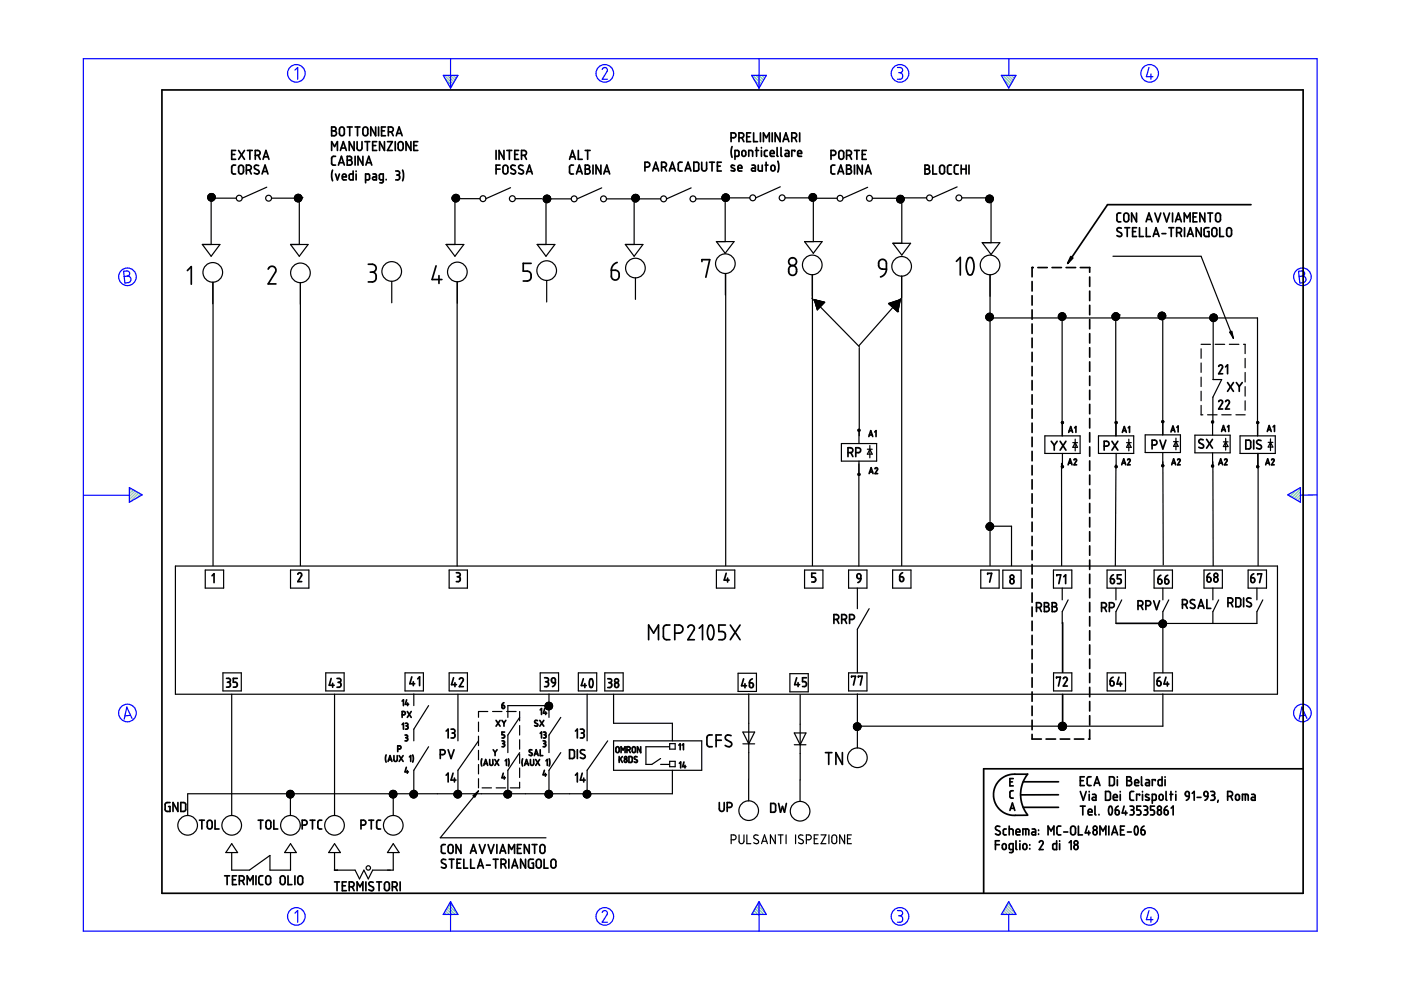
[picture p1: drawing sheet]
<svg xmlns="http://www.w3.org/2000/svg" width="297mm" height="210mm" viewBox="0 0 297 210" stroke-linecap="round" stroke-linejoin="round" font-family="sans-serif">
<g fill="none" stroke="#000" stroke-width=".25">
<path d="M56.6 39.7l-5.2 2.3M108.2 39.8l-5.2 2.3M127.6 39.8l-5.2 2.4M146.5 39.8l-5.2 2.4M165.4 39.6l-5.2 2.4M184 39.7l-5.3 2.3M202.9 39.6l-5.2 2.4M42.9 51.8h3.7l-1.8 2.5zM44.3 41.9l-.2 .2M44.4 41.9l-.3 .3M44.4 41.1l-.3 .3M44.5 42h5.6"/>
<path d="M44.6 41.1l-.5 .5M44.6 41.9l-.4 .4M44.8 41l-.8 .8M44.9 41.9l-.6 .5M44.9 41l-.9 .8M45 41l-1 1M45 41.1l-.8 .8M45.1 59.8v4.6M45.1 41.9l-.6 .6M45.1 41.1l-.7 .8M45.2 59.8v60.1M45.2 41.1l-1.1 1.1"/>
<path d="M45.3 41.2l-.7 .7M45.3 41.2l-1.1 1.2M45.4 41.9l-.8 .7M45.4 41.3l-.6 .6v9.9M45.4 41.3l-1.1 1.2M45.5 41.4l-.5 .5M45.5 41.4l-1.1 1.1M45.6 41.6l-1 1M45.6 41.6l-.3 .3M45.6 42.1l-.5 .5M45.6 41.8l-.9 .8M45.6 42l-.6 .6"/>
<path d="M45.6 41.7l-.1 .2M57.6 42h5.6M61.6 51.8h3.7l-1.8 2.5zM62.5 41.9l-.1 .1M62.7 41.9l-.3 .2M62.8 41.3l-.3 .3M62.9 41.9l.6-.7-1 1.1M62.9 41.9l-.4 .4M63.1 41.2l-.7 .6M63.1 41.2l-.6 .7M63.2 41.9l-.6 .6M63.3 41.2l-.7 .7"/>
<path d="M63.4 41.2l-1 .9M63.5 41.9v9.9M63.6 41.3l-1.1 1.1M63.7 41.3l-.6 .6M63.7 59.9v60M63.8 41.4l-1.1 1.2 .7-.7M63.8 41.4l-.4 .5M63.9 42.5l-.2 .2M63.9 41.5l-1.1 1.2M63.9 41.6l-1.1 1.1M63.9 41.6l-1 1.1M64 41.7l-1.1 1.1"/>
<path d="M64 42.3l-.5 .4M64 41.9h.1M64 41.8l-.9 1M64 42.1l-.7 .7M64 41.9l-.9 .9M64 42l-.8 .8M83.1 59.6v4.6M94.6 51.8h3.7l-1.8 2.5zM95.9 41.9h-.1M96.1 41.9l-.3 .2M96.1 42.6l1.2-1.1-1.1 1.2M96.2 42.1h5.6"/>
<path d="M96.2 41.9l-.3 .3M96.4 41.3l-.5 .5M96.5 41.9v9.9M96.5 41.2l-.6 .6M96.6 41.9l.6-.5-1.1 1.2M96.6 41.2l-.8 .9M96.7 41.2l-.6 .7M96.8 41.2l-.6 .7M96.9 41.3l-1 1M97 59.7l-.1 60.3M97 41.3l-1.1 1.1M97 41.3l-1 1.1"/>
<path d="M97.3 41.6l-1 1.1M97.4 42.4l-.4 .3M97.4 41.7l-1.1 1.1M97.4 42.2l-.5 .6M97.4 41.8l-1 1M97.4 41.8l-.9 1M97.5 42.1l-.8 .7M97.5 42l-.9 .8M109.2 42.1h5.7M113.9 51.8h3.7l-1.8 2.5zM115.4 41.9l-.2 .2M115.5 42.2h5.6"/>
<path d="M115.5 42.8l1.1-1.1-1.1 1.2M115.6 41.4l-.3 .4M115.7 41.9l-.5 .5M115.8 41.9l-.6 .6M115.8 41.4l-.6 .7M115.9 59.5v4.5M115.9 41.4l-.5 .5M116 41.9l.4-.4-1.1 1.2M116 41.9l-.7 .7M116.1 41.4l-.6 .5M116.1 41.4l-.9 .9M116.2 41.4l-.4 .5v9.9"/>
<path d="M116.3 41.4l-1.1 1.1M116.5 41.6l-.3 .3M116.5 41.6l-1.1 1.1M116.7 42.5l-.4 .4M116.7 41.8l-1 1.1M116.7 41.9l-1 1M116.8 42.3l-.7 .7M116.8 42.1l-.9 .9M116.8 42.2l-.8 .8M116.8 42l-1 1M128.6 42.2h5.6M132.6 51.8h3.7l-1.8 2.5z"/>
<path d="M134.3 41.9l-.3 .3M134.3 41.3l-.3 .3M134.5 41.9v9.9M134.5 42.2h5.6M134.5 41.9l-.5 .4M134.5 41.3l-.5 .4M134.6 41.9l-.6 .5M134.7 41.2l-.8 .8M134.7 58.9v4.6M134.8 41.9l-.7 .6M134.9 41.2l-.9 1M134.9 41.2l-.6 .7"/>
<path d="M135 41.9l-.8 .7M135.1 41.3l-.6 .6M135.2 41.3l-.5 .6M135.2 41.9l-.8 .8M135.2 41.4l-1.1 1.1M135.3 41.4l-.4 .5M135.4 41.9l-.9 .9M135.4 41.5l-1.2 1.1M135.4 41.6l-.3 .3M135.4 41.6l-1.1 1.1M135.5 41.7l-.2 .2M135.5 41.8l-1 1"/>
<path d="M135.5 42.2l-.5 .6M135.6 42l-.9 .8M135.6 42.1l-.7 .7M135.6 41.9l-1 .9M147.6 42.2h5.6M151.9 51.2h3.7l-1.8 2.5zM153.2 41.9l-.1 .1M153.4 42h5.6M153.4 41.9l-.3 .3M153.4 41.3l-.2 .1M153.7 41.1l-.6 .6M153.7 41.9l-.5 .5"/>
<path d="M153.8 41.1l-.7 .7M153.8 41.3v9.9M153.8 58v4.5M153.9 58v61.9M153.9 41.1l-.8 .8M154 41.1l-.9 1M154.1 41.1l-.7 .8M154.1 41.2l-1 1M154.2 41.2l-1 1.1M154.3 41.2l-.7 .7M154.3 41.9l-.7 .8M154.4 41.3l-1.1 1.2 1.1-1.2"/>
<path d="M154.5 41.4l-.5 .5M154.5 42.4l-.2 .2M154.5 41.4l-1.1 1.2 .7-.7M154.6 41.9l-.9 .8M154.6 41.6l-.4 .3M154.6 42.2l-.4 .5M154.6 41.6l-1.1 1M154.6 41.7l-.1 .2M154.6 42l-.7 .7M154.6 41.8l-.9 .9M154.7 41.9l-.8 .8M166.5 42h5.6"/>
<path d="M170.6 51.2h3.7l-1.9 2.5zM171.9 42h5.6M171.9 41.9l-.3 .3M172 41.1l-.4 .4M172.1 41.9l-.4 .4M172.2 41.1l-.7 .6M172.2 58.3v4.5M172.3 58.3v61.6M172.3 41.1l-.8 .7M172.4 41.9l-.6 .6M172.4 41.1l-.8 .8M172.4 41.3v9.9"/>
<path d="M172.5 41.1l-1 .9M172.5 41.9l-.6 .6M172.6 41.1l-1 1M172.7 41.1l-.8 .8M172.7 41.9l-.7 .7M172.7 41.2l-.7 .7M172.8 41.2l-.7 .7M172.9 41.3l-1.2 1.1M172.9 41.3l-.6 .6M173 41.4l-.5 .5M173 41.4l-1.1 1.1M173 42.2l-.3 .4"/>
<path d="M173.1 41.5l-.4 .4M173.1 41.6l-1 1M173.1 42l-.6 .7M173.1 41.7l-.8 1M173.1 41.9l-.7 .8M173.1 41.7l-.9 1M185 42h5.6M189.3 51.6h3.8l-1.9 2.5zM190.4 41.9l-.3 .3M190.4 41.6l-.2 .2M190.6 41.9l-.5 .5M190.7 41.4l-.6 .7"/>
<path d="M190.8 41.9l-.7 .6M190.8 41.4l-.4 .5M190.9 42h5.5M191 41.4l-.5 .5M191 41.4l-.9 .9M191.1 41.9l-.9 .8M191.1 41.5l-.4 .4M191.2 58.5v4.6M191.2 58.5v61.4M191.2 41.6v10M191.2 41.5l-1 1M191.3 41.9l-.9 .9"/>
<path d="M191.3 41.5l-.4 .4M191.3 41.6l-1.1 1M191.4 41.6l-1.1 1.2M191.5 41.7l-.3 .2M191.5 41.9l-1 1M191.5 41.7l-.1 .2M191.6 42.7l-.3 .2M191.6 41.8l-1.2 1.1M191.6 41.9h.1M191.6 41.9l-1 1M191.6 42.5l-.4 .5M191.7 42l-1 1"/>
<path d="M191.7 42.3l-.7 .7M191.7 42.1l-.9 .9M191.7 42.2l-.8 .8M203.9 42h5.6M208.3 51.5h3.7l-1.9 2.5zM209.1 41.9h-.1M209.2 42.7l1.2-1.1-1.1 1.2M209.3 41.9l-.3 .3M209.3 41.6l-.1 .1M209.5 41.4l-.4 .4M209.5 41.9l-.5 .5M209.7 41.4l-.7 .7"/>
<path d="M209.7 41.9l-.6 .6M209.8 41.4l-.5 .5M209.9 41.9l-.8 .7M209.9 58.3v61.6M209.9 41.4l-.9 .9M210 41.4l-.5 .5M210.1 41.4l-1 1.1M210.1 41.5v10M210.1 41.4l-.4 .5M210.2 41.5l-.4 .4M210.3 41.5l-1.1 1.2M210.4 41.9l-1 1"/>
<path d="M210.5 41.7l-.2 .2M210.5 42.6l-.3 .3M210.5 41.8l-1.1 1M210.5 41.8l-1 1.1 1.1-1M210.6 42.4l-.6 .5M210.6 42.3l-.7 .7M210.6 42l-.9 1M210.6 42.1l-.9 .9M236 54.3h18.7l6.8 17.5M172.1 63.2l10.1 10.3M172.7 63.5l2.2 .6-1.6 1.6zM172.7 63.5v.1"/>
<path d="M172.8 63.6h-.1M172.8 63.8h.1M172.8 64h.1M172.8 63.6l-.1 .2M172.9 63.9h.1M173 64.1l-.2 .1M173 63.6l-.2 .2M173 64.7h.1M173 64v.1M173 63.7l-.2 .2M173 63.6v.1M173.1 64.9h-.1"/>
<path d="M173.1 64.2l-.2 .2M173.1 64.8h.1M173.1 64.1v.1M173.1 63.6l-.1 .3M173.2 65h-.1M173.2 64.3l-.2 .2M173.2 63.7l-.4 .4M173.2 64.9h.1M173.2 64.2v.1M173.3 65.1l-.2 .1M173.3 64.4l-.2 .2M173.3 63.8l-.2 .2"/>
<path d="M173.3 63.7h.1M173.3 65h.1M173.3 64.3v.1M173.4 65.2l-.2 .2M173.4 64.5l-.2 .2M173.4 63.9l-.2 .2M173.4 63.7l-.5 .6M173.4 65.1v.1M173.4 64.5h.1M173.4 63.8h.1M173.5 63.8h.1M173.5 65.3l-.2 .2"/>
<path d="M173.5 64.6l-.2 .3M173.5 64l-.2 .2M173.6 65.2l-.1 .1M173.6 64.6h-.1M173.6 63.9h-.1M173.6 63.8l-.7 .7M173.6 64.7l-.2 .3M173.6 64.1l-.2 .2M173.7 63.8l-.1 .1M173.7 64.2h.1M173.7 65.2l-.4 .4M173.7 65l-.5 .5"/>
<path d="M173.7 63.9l-.7 .7M173.7 65.1l-.1 .1M173.7 64.9l-.2 .2M173.7 63.8h.1M173.7 64.4l-.1 .1M173.7 65.1h.1M173.8 63.8l-.1 .1M173.8 65h.1M173.8 64.3v.1M173.9 64.5l-.2 .2M173.9 63.9l-.2 .2M173.9 64.5h.1"/>
<path d="M174 63.9l-1 .9M174 64l-.5 .4M174 64.6l-.3 .3M174 64.6h.1M174 63.9h.1M174.1 64.7l-.2 .3M174.1 64.1l-.2 .2M174.1 64.7h.1M174.1 64v.1M174.2 63.9l-1.1 1.1M174.2 64.2l-.2 .2M174.2 64.1v.1"/>
<path d="M174.2 63.9v.1M174.3 64.3l-.2 .2M174.3 63.9l-1.2 1.2M174.4 64.2l-.1 .1M174.4 64.4l-.2 .2M174.4 64l-.1 .1M174.5 64.3v.1M174.5 64l-1.3 1.3M174.6 64l-.2 .2M174.7 64.2l-1 1M174.7 64l-1 1M174.7 64.1l-.2 .2"/>
<path d="M182.2 73.7v18.7M188.4 64.3l2.5-.8-.5 2.6zM188.5 64.3l-.1 .1M188.7 64.2l-.2 .3M188.7 64.3l-.1 .2M188.8 64.2v.1M188.8 64.2h.1M188.8 64.4l-.1 .2M188.9 64.3v.1M189 64.5l-.2 .2M189 64.1l-.4 .4M189 64.5h.1"/>
<path d="M189.1 64.6l-.2 .2M189.1 64.6h.1M189.2 64.7l-.2 .2M189.2 64.1l-.2 .2M189.3 65.1h.1M189.3 65l-.1 .1M189.3 64.9l-.2 .1M189.3 64.2l-.2 .2M189.3 64.9h.1M189.3 64.4l-.1 .1M189.4 64l-.7 .6M189.4 64.3v.1"/>
<path d="M189.4 65h.1M189.4 64.5l-.2 .2M189.4 65.2h.1M189.5 64.5h.1M189.5 65.1v.1M189.5 65.3h.1M189.5 64.6l-.2 .3M189.5 64l-.2 .2M189.6 65.2v.1M189.6 64.6h.1M189.7 65.4h-.1M189.7 64.7l-.3 .3"/>
<path d="M189.7 64.1l-.3 .2M189.7 63.9l-.9 .8M189.7 64v.1M189.7 65.3v.1M189.7 64.7h.1M189.8 65.5l-.1 .1M189.8 64.9l-.3 .2M189.8 64.2l-.3 .2M189.8 64.1v.1M189.8 65.4v.1M189.8 64.8h.1M189.9 65.6l-.1 .1"/>
<path d="M189.9 65l-.2 .2M189.9 64.3l-.2 .2M189.9 63.9l-.1 .1M189.9 65.6h.1M189.9 64.9h.1M189.9 64.2v.1M190 65.7l-.1 .1M190 65.1l-.2 .2M190 64.4l-.2 .2M190 63.8l-1 1.1M190 65.7h.1M190 65h.1"/>
<path d="M190 64.3v.1M190.1 65.8v.1M190.1 65.2l-.2 .2M190.1 64.5l-.2 .2M190.1 63.9l-.2 .2M190.2 63.8h-.1M190.2 65.8h-.1M190.2 65.1l-.1 .1M190.2 64.5h-.1M190.2 66h.1M190.2 63.8h.1M190.2 65.3l-.2 .2"/>
<path d="M190.2 64.6l-.2 .3M190.2 64l-.2 .2M190.3 65.9h-.1M190.3 65.2l-.1 .1M190.3 64.6h-.1M190.3 63.9h-.1M190.3 66.1h.1M190.3 65.4l-.2 .2M190.3 64.7l-.2 .3M190.3 64.1l-.2 .2M190.4 63.7l-1.3 1.3M190.4 66h.1"/>
<path d="M190.4 65.3v.1M190.4 64v.1M190.4 65.9l-.2 .1M190.4 65.5l-.2 .2M190.4 64.9l-.2 .2M190.4 64.2l-.2 .2M190.4 65.7l-.1 .1M190.5 65.6l-.4 .3M190.5 65.4v.1M190.5 64.1v.1M190.5 63.6v.1M190.5 63.7l-.2 .2"/>
<path d="M190.5 65.3l-.5 .5M190.5 65l-.2 .2M190.5 64.3l-.2 .2M190.5 65.2l-.1 .1M190.6 65l-.7 .7M190.6 64.9h.1M190.6 64.2v.1M190.6 64.7l-.8 .9M190.6 64.4l-.2 .3M190.6 63.8l-.2 .2M190.6 63.6l-1.3 1.4M190.7 64.6l-.2 .2"/>
<path d="M190.7 64.5l-1 1M190.7 64.3v.1M190.8 64.2l-1.3 1.2M190.8 63.9l-.3 .2M190.8 64.1l-.2 .1M190.8 63.9l-1.4 1.4M190.8 63.8h.1M190.8 63.5l-.1 .2M190.9 63.6l-1.6 1.6M191 63.3l-8.9 10M209.5 66.8l-.5 .5M209.5 66.5l-.5 .5"/>
<path d="M209.6 66.4l-.6 .7M209.8 66.4l-.8 .8M209.8 67.4h56.8v25M209.8 66.4l-.3 .4M209.9 66.8l-.8 .8M210 66.4l-1 1M210 66.4l-1 1.1M210.1 66.5l-.3 .3M210.2 66.5l-1.1 1.1M210.3 66.6l-1.1 1.1M210.3 66.6l-1.1 1.2M210.4 66.7l-1.1 1.1"/>
<path d="M210.4 66.7l-1.1 1.2M210.5 66.8l-1.1 1.1M210.5 66.9l-1 1M210.6 67.5l-.5 .5M210.6 67l-1 1M210.6 67.4l-.6 .6M210.6 67.2l-.8 .8M224.7 66.5l-.1 .1M224.9 66.8l-.5 .4M225 66.3l-.6 .7M225.1 66.8l-.6 .6M225.1 66.3l-.7 .7"/>
<path d="M225.2 67.1v25.3M225.2 66.3l-.8 .9M225.3 66.3l-.5 .5M225.4 66.3l-1 1.1M225.5 66.4l-.4 .4M225.5 66.8l-.9 .9M225.6 66.4l-1.1 1.1M225.6 66.4l-1.1 1.2M225.7 66.8l-1 1M225.7 66.5l-1.1 1.1M225.8 66.6l-.2 .2M225.8 66.7l-1.1 1.1"/>
<path d="M225.9 67.5l-.3 .3M225.9 66.8l-1.1 1M225.9 66.7v.1M225.9 66.8l-1 1.1M225.9 67.4l-.4 .5M226 67l-.9 .9M226 66.9l-1 1M226 67.2l-.7 .7M226 67.1l-.8 .8M236 67.4l-.1 .1M236 67l-.2 .2M236 67.6h-.1"/>
<path d="M236 67.1l-.2 .2M236 66.7l-.2 .2M236 66.8h.1M236.2 66.8l-.2 .2M236.3 66.3l-.3 .4M236.4 66.3l-.6 .7M236.6 67.1v25.3M236.6 66.3l-.5 .5M236.7 66.3l-.9 .8M236.7 66.8l-.7 .7M236.8 66.3l-.5 .5M236.8 66.4l-1 1"/>
<path d="M236.9 66.4l-1 1.1M237 66.4l-.4 .4M237 66.8l.2-.2-1.1 1.2M237 66.8l-.9 1M237.1 66.5l-.3 .3M237.1 66.5l-1.1 1.2M237.3 66.8l-1.1 1M237.3 67.5l-.4 .3M237.3 66.7l-.1 .1M237.3 66.8h.1M237.3 66.8l-1.1 1.1M237.3 67.4l-.5 .5"/>
<path d="M237.3 66.9l-.9 1M237.4 67.2l-.8 .7M237.4 67l-1 .9M237.4 67.1l-.8 .8M245.8 66.8l-.2 .2M246 66.3l-.3 .3M246.1 66.2l-.5 .5M246.3 66.2l-.7 .8M246.4 66.2l-.7 .6M246.5 66.2l-.9 .9M246.5 67.3v24.9M246.5 66.2l-.9 1"/>
<path d="M246.7 66.3l-1.1 1M246.7 66.3l-1.1 1.1M246.8 66.3l-1.1 1.2M246.8 66.4l-1.1 1.1M246.9 66.8l-.9 .9M246.9 66.4l-1.1 1.2M247 66.5l-1.1 1.1M247 67.5l-.1 .1M247 66.5l-1.1 1.2M247.1 66.6l-.3 .2M247.1 66.7l-.1 .1M247.1 67.2l-.5 .6"/>
<path d="M247.1 66.7l-1 1.1 1-1M247.1 67.1l-.6 .7M247.1 66.9l-.8 .9M247.2 67l-.9 .8M254.7 73h1.9M254.7 74v2M254.7 77v2M254.7 80v2M256.9 66.7l-.3 .3M257 66.6l-.5 .5M257.2 66.6l-.7 .7M257.2 67.3v13.2"/>
<path d="M257.3 66.6l-.8 .8M257.3 66.8l-.8 .8M257.4 66.6l-.9 .9M257.5 66.6l-.2 .2M257.6 66.8l-1 .9M257.6 66.6l-1 1.1M257.6 73h2.1M257.7 66.7l-.2 .1M257.7 66.7l-1.1 1.1M257.8 67l-1 1M257.8 66.8l-1.1 1.1M257.8 67.8l-.4 .4"/>
<path d="M257.8 66.8h.1M257.8 66.7l-.1 .1M257.9 66.8l-1.1 1.1M257.9 66.9l-.1 .1M258 67l-1.1 1.1M258.1 67.1l-1.1 1M258.1 67.6l-.6 .6M258.1 67.2l-1 .9M258.1 67.4l-.8 .8M258.1 67.3l-.9 .9M258.1 67.5l-.3 .3M260.6 73h2.1"/>
<path d="M263.7 73h.3v2M264 76v2M264 79v2M178.4 94h7.5v3.8h-7.5zM182.1 98.4v21.6M182.1 91.2v2.8M182.1 97.8v2.8M183.9 95.2h1M184.4 94.5v2.6M184.4 95.2l.5 1.1h-1zM221.5 92.4h7.5v3.7h-7.5zM225.1 98.2v21.7"/>
<path d="M225.3 89.6v2.8M225.3 96.1v2.9M227.5 93.9h1M228 93.9l.5 .9h-1zM228 93.1v2.5M232.9 92.4h7.5v3.7h-7.5zM236.6 98.6l-.1 21.3M236.6 89.6v2.8M236.6 96.1v2.9M238.8 93.9h1M239.3 93.1v2.5M239.3 93.9l.5 .9h-1z"/>
<path d="M242.8 92.2h7.5v3.7h-7.5zM246.5 95.9v2.8M246.5 97.9l.1 21.9M248.8 93.6h1M249.3 92.9v2.5M249.3 93.6l.5 1h-1zM253.3 92.3h7.5v3.7h-7.5zM254.7 87.9h.3M254.7 83v2M254.7 86v2M256 87.9h2M257.1 89.5v2.8"/>
<path d="M257.1 96v2.8M257.2 80.5h1.8l-1.8 3.7v5M257.2 97.9v22M259 87.9h2M259.4 93.7h1M259.9 92.9v2.5M259.9 93.7l.5 1h-1zM262 87.9h2M262.9 92.4h7.5v3.7h-7.5zM264 82v2M264 85v2M266.7 89.6v2.8"/>
<path d="M266.7 96.1v2.9M266.7 96.1v23.8M268.9 93.8h1M269.4 93v2.5M269.4 93.8l.5 1h-1zM209.6 110.9l-.5 .5M209.6 112.4l1.1-1-1 1M209.7 110.8l-.6 .7M209.9 111.6h4.6v8.4M209.9 110.8l-.8 .8M210 110.8l-.9 .9M210.1 110.9l-1 1"/>
<path d="M210.2 110.9l-1.1 1.1M210.3 110.9l-1.1 1.1M210.4 111l-1.2 1.1M210.4 111l-1.1 1.2M210.5 111.1l-1.2 1.1M210.5 111.1l-1.1 1.2M210.6 111.2l-1.1 1.1M210.6 111.3l-1.1 1.1M210.6 111.9l-.4 .5M210.7 111.8l-.6 .6M210.7 111.7l-.8 .7M210.7 111.6l-.9 .8"/>
<path d="M43.5 120.9h3.9v3.8h-3.9zM61.6 120.9h3.9v3.8h-3.9zM95.2 120.9h3.9v3.8h-3.9zM151.9 120.9h3.9v3.8h-3.9zM170.6 120.9h3.9v3.8h-3.9zM179.9 120.9h3.9v3.8h-3.9zM181.8 124.7v4.4M184.3 129.1l-2.5 4.3v9.3M189.3 120.9h3.8v3.8h-3.8zM207.9 120.9h3.9v3.8h-3.9zM212.6 120.9h3.9v3.8h-3.9zM223.4 120.9h3.8v3.8h-3.8z"/>
<path d="M225.2 124.7v2.5M226.5 127.2l-1.3 2.5v2.5M234.7 120.9h3.9v3.8h-3.9zM236.6 124.7v2.5M237.8 127.2l-1.2 2.5v2.5M244.7 120.9h3.9v3.8h-3.9zM245.8 132.2h-.1M245.9 132.2l-.2 .2M246.1 132.2l-.3 .3M246.2 131.5l-.4 .4M246.4 132.2l-.5 .5M246.4 131.5l-.7 .6"/>
<path d="M246.5 131.5l-.8 .7M246.5 124.7v2.5M246.6 131.5l-.7 .7M246.7 131.5l-1 .9M246.8 131.5l-.7 .7M246.8 131.5l-1 1.1M246.9 132.2l-.8 .7M246.9 131.6l-.6 .6M247 131.6l-1.1 1.1M247.1 131.7l-1.1 1.1M247.1 132.2l-.9 .8M247.1 131.7l-1.1 1.2"/>
<path d="M247.2 131.8l-1.1 1.1M247.2 131.8l-.4 .4M247.2 132.7l-.3 .3M247.2 131.9l-.2 .3M247.3 132l-.2 .2M247.3 132.4l-.6 .7M247.3 132.2l-.9 .9M247.3 132.3l-.7 .8M247.3 132.1l-.9 1M247.3 132.1v.1M247.8 127.2l-1.3 2.5v13M255.3 120.9h3.9v3.8h-3.9z"/>
<path d="M257.2 124.7v2.5M258.4 127.2l-1.2 2.5v2.5M264.6 120.9h3.9v3.8h-3.9zM266.5 124.7v2.5M267.7 127.2l-1.2 2.5v2.5h-20M47.3 142.7h3.9v3.8h-3.9zM49.1 147.2v25.7M69.1 142.7h3.9v3.8h-3.9zM70.9 147.2v25.7M85.9 142.7h3.9v3.8h-3.9zM87.7 147.1v2.5M90.9 149.6l-3.2 5v2.5"/>
<path d="M90.9 158.3l-3.2 5v5M95.2 142.7h3.9v3.8h-3.9zM97.1 147.2v9.9M101.5 157.1l-4.4 6.2v5M101.5 153.1v2M101.5 156.1v2M101.5 159.1v2M103.4 150.9h-1.9v1.2M104.4 150.9h2M107.4 150.9h2M110.2 152.1l-2.5 3.8v3.7M110.2 159.6l-2.5 3.7v5"/>
<path d="M110.2 150.9v1.9M110.2 153.8v2.1M110.2 156.8v2M110.2 159.9v1.9M114.5 142.7h3.9v3.8h-3.9zM115.9 149l-.2 .3M116.2 148.9l-.6 .6M116.3 148.9l-.8 .7M116.4 147.1v5M116.4 149.6h-8.7v2.5M116.4 148.9l-.9 .9M116.5 148.9l-.9 .9"/>
<path d="M116.6 148.9l-1 1M116.6 148.9l-1 1.1M116.8 149l-1.1 1.1 1.1-1.1M116.9 149.1l-1.2 1.1M116.9 149.1l-1.1 1.2M117 149.2l-1.1 1.1M117 149.2l-1.1 1.2M117.1 150.1l-.3 .3M117.1 149.3l-1.1 1.1M117.1 149.4l-1 1M117.1 150l-.5 .5M117.1 149.5l-.9 1"/>
<path d="M117.2 149.8l-.8 .7M117.2 149.6l-1 .9M117.2 149.7l-.8 .8M118.9 152.1l-2.5 3.8v3.7M118.9 159.6l-2.5 3.7v5M122.6 142.7h3.9v3.8h-3.9zM124.5 147.2v9.9M128.2 142.7h3.9v3.8h-3.9zM128.8 157.1l-4.3 6.2v5M130.1 147.2v6.2h12.5v3.7M130.1 157.1h18.7v6.2h-18.7zM141.9 158.3h-5v3.8h1.3l1.9-1.3"/>
<path d="M142 157.7h1.2v1.1h-1.2zM156.5 142.7h3.9v3.9h-3.9zM157.5 155.2h2.5l-1.3 2.5zM157.5 157.7h2.5M158.7 147.1v22.7M167.5 142.8h3.9v3.9h-3.9zM168.4 155.4h2.5l-1.2 2.5zM168.4 157.9h2.5M169.7 147.3v18.1M179.9 142.7h3.9v3.8h-3.9zM181.3 153.4l-.2 .2M181.5 153.3l-.5 .5"/>
<path d="M181.5 154l-.5 .4M181.6 154l-.5 .5M181.7 153.3l-.7 .7M181.7 154l-.6 .6M181.7 153.2l-.7 .9M181.8 147.1v11.5M181.9 153.3l-.7 .7M181.9 153.3l-.9 1 .2-.3M182.1 153.3l-.7 .7M182.1 153.3l-1.1 1.1M182.2 153.4l-.6 .6M182.3 153.5l-1.1 1.1"/>
<path d="M182.4 153.5l-1.2 1.2M182.4 154l-.9 .8M182.4 154.6l-.2 .1M182.4 153.6l-1.1 1.1M182.4 153.6l-1 1.2M182.5 153.8l-1 1M182.5 154.3l-.6 .5M182.5 153.8l-.1 .2M182.5 154l-.8 .9M182.5 154.2l-.6 .7M182.5 153.9l-.9 1M223.4 142.7h3.8v3.8h-3.8z"/>
<path d="M234.7 142.7h3.9v3.8h-3.9zM244.7 142.7h3.9v3.8h-3.9zM246.5 147.1v6.9h-64.7M270.8 147.1v-27.1h-233.6v27.2h233.6M39.8 168.3v4.6M49.1 178.9l1.3 1.9h-2.5zM61 169l.6-.7v4.6M61.1 167.7l-.2 .3M61.3 167.6l-.5 .5M61.5 167.6l-.8 .7M61.5 167.6l-.8 .8M61.6 168l-.8 .7"/>
<path d="M61.6 169l-.2 .2M61.6 168.8l-.4 .3M61.6 168.6l-.5 .4M61.6 168.1l-.7 .7M61.6 167.7l-.9 .8M61.6 178.9l1.2 1.9h-2.5zM61.7 167.6l-.9 1M61.8 167.6l-.2 .2M61.9 167.6l-1.1 1.1M61.9 167.7l-.3 .3M62 167.7l-1.1 1.2M62.1 167.8l-.5 .4"/>
<path d="M62.1 167.8l-1.1 1.2M62.2 167.9l-.6 .5M62.2 168.9l-.2 .1M62.2 168l-1 1.1M62.3 168.1l-1 1M62.3 168.1l-.7 .8M62.3 168.6l-.6 .6M62.3 168.5l-.6 .7M62.3 168.3l-.7 .7M62.4 168.3l-.9 .9M70.9 178.9l1.3 1.9h-2.5zM82.8 169l.6-.7v4.6"/>
<path d="M82.9 167.7l-.2 .3M83.1 167.6l-.5 .5M83.3 167.6l-.8 .7M83.3 167.6l-.8 .8M83.4 168.9l.7-.8-1 1M83.4 168l.3-.3-1.1 1M83.4 178.9l1.2 1.9h-2.5zM83.4 168.2l-.7 .7M83.4 168l-.8 .7M83.4 167.7l-.8 .9M83.4 168.8l-.4 .3M83.4 168.6l-.5 .4"/>
<path d="M83.5 167.6l-1 .9M83.6 167.6l-.2 .2M83.8 167.7l-1.1 1.1M83.8 167.8l-.4 .4M83.9 167.8l-1.1 1.2M84 167.9l-.6 .5M84 168.9l-.2 .1M84 168l-.6 .6M84.1 168l-1.1 1.1M84.1 168.6l-.6 .6M84.1 168.3l-.9 .9M84.1 168.5l-.6 .7"/>
<path d="M84.2 168.3l-.9 .9M87.3 169.1l1.1-1.1-1 1.1M87.5 167.6l-.6 .5M87.6 167.6l-.7 .7M87.7 167.6l-.8 .8M87.8 167.6l-.9 .9M87.9 167.6l-1 1M88 167.6l-1 1.1M88.1 167.7l-1.1 1.1M88.2 167.8l-1.1 1.1M88.3 167.9l-1.1 1.1M88.5 168.7l-.5 .4"/>
<path d="M88.5 168.6l-.6 .6M88.5 168.1l-1 1M88.5 168.2l-1 1M88.5 168.4l-.8 .8M88.5 168.3l-.8 .9M96.8 167.6l-.5 .5M96.9 167.6l-.6 .7M97.1 167.6l-.9 .8M97.1 167.6l-.9 .9M97.3 167.6l-1 1M97.3 167.6l-1 1.1M97.4 167.7l-1.1 1.1"/>
<path d="M97.5 167.7l-1.1 1.1M97.6 167.8l-1.2 1.1M97.6 167.8l-1.1 1.1M97.7 167.9l-1.2 1.1M97.7 167.9l-1.1 1.1M97.7 168l-1 1.1M97.8 168l-1.1 1.1M97.8 168.7l-.4 .4M97.8 168.1l-1 1M97.8 168.2l-.9 1M97.8 168.6l-.5 .6M97.9 168.4l-.8 .8"/>
<path d="M97.9 168.3l-.9 .9M101.5 167.7l-8.2 9.9h22.5M101.5 162.1v2M101.5 165.1v1.9M102.2 167h2M105.2 167h2M107.3 167.7l-.4 .3M107.5 167.6l-.7 .7M107.6 167.6l-.8 .7M107.7 167.6l-.9 .9M107.8 167.6l-1 .9M107.9 167.6l-1 1.1"/>
<path d="M108.1 167.7l-1.1 1.1M108.2 167.8l-1.2 1.1M108.2 167.8l-1.1 1.2M108.3 168.9l-.2 .1M108.3 167.9h.1M108.3 167.9l-1.1 1.1M108.3 168.2l-.9 .9M108.3 168.8l-.4 .3M108.3 168.6l-.6 .6M108.3 168.3l-.8 .9M108.3 168h.1M108.4 168.8h-.1"/>
<path d="M108.4 168.1l-1.1 1M108.4 168.1l-.1 .1M108.4 168.4l-.6 .8M108.4 168.3l-.1 .1M108.4 168.2l-.9 1M110.2 162.8v2M110.2 165.8v1.2h-2M115.9 167.7l-.2 .3M116.3 167.6l-.8 .7M116.4 167.6l-.9 .8M116.5 167.6l-.9 .9M116.6 167.6l-1 1.1"/>
<path d="M116.8 167.7l-1.1 1.1M116.9 167.8l-1.1 1.2 1.1-1.2M117 167.9l-1.1 1.1M117.1 168.8l-.3 .3M117.1 168l-1.1 1.1M117.1 168.1l-1 1M117.1 168.6l-.5 .5M117.1 168.2l-.9 1M117.2 168.4l-.8 .8M117.2 168.2l-1 1M123.9 168.2l-.2 .2M123.9 168l-.2 .1"/>
<path d="M123.9 168.8h-.1M123.9 168.3l-.2 .3M124.2 167.6l-.5 .4M124.3 167.6l-.4 .4M124.4 167.6l-.7 .7M124.5 167.6l-.6 .6M124.6 167.6l-.7 .8M124.7 167.6l-1 1M124.8 167.7l-1.1 1M124.8 167.7l-1.1 1.1M124.9 167.7l-1.1 1.2M125 167.8l-1.1 1.1"/>
<path d="M125.1 167.9l-1.2 1.1M125.1 167.9l-1.1 1.1M125.1 168l-1.1 1.1M125.2 168l-1.1 1.1M125.2 168.2l-1 1M125.2 168.6l-.5 .5M125.2 168.1l-1 1M125.2 168.5l-.6 .7M125.2 168.3l-.8 .9M125.3 168.4l-.9 .8M140.1 162.1h1.8M142 161.4h1.2v1.2h-1.2z"/>
<path d="M142.6 163.3v5h-102.8M155 178.1l.9-.2 .2-.2-.1-.5-.4-.2h-.6v1.9M156.7 177v1.5l.4 .4 .4-.1 .2-.3v-1.5M158.3 177v1.9h.9M160.7 177.1l-.6-.1-.2 .1-.1 .4 .2 .3 .8 .4v.5l-.5 .2-.5-.2M161.5 178.9l.6-1.9 .6 1.9M161.6 178.4h.9M164.4 177v1.9l-1.1-1.9v1.9M165 177h1M165.5 177v1.9M166.7 177v1.9M168.7 177v1.9"/>
<path d="M169.6 165.4v4.5M170.2 177.1l-.6-.1-.2 .2-.1 .3 1 .7v.5l-.5 .2-.5-.2M171 178.1h.6l.3-.2 .1-.5-.2-.3-.8-.1v1.9M172.6 177.8h.6M173.5 177h-.9v1.9h.9M174.1 177h1l-1 1.9h1M175.7 177v1.9M176.5 177.2l.5-.2 .4 .4v1.2l-.4 .3-.3-.1-.3-.3v-1zM179.1 177v1.9l-1.1-1.9v1.9M179.7 177.8h.6M180.5 177h-.8v1.9h.8M49.1 180.8v3.7h3.8l4.3-3.1v3.1h4.4v-3.7"/>
<path d="M70.9 180.8v3.7M83.4 180.8v3.7h-4.4l-.9 1.9-.9-1.9-1 1.9-.9-1.9h-3.8"/>
<circle cx="44.8" cy="41.8" r=".8"/>
<circle cx="45.1" cy="57.8" r="2.08"/>
<circle cx="50.7" cy="42" r=".62"/>
<circle cx="56.9" cy="42" r=".62"/>
<circle cx="63.2" cy="42" r=".8"/>
<circle cx="63.7" cy="57.9" r="2.08"/>
<circle cx="83.1" cy="57.6" r="2.08"/>
<circle cx="96.6" cy="42" r=".8"/>
<circle cx="97" cy="57.7" r="2.08"/>
<circle cx="102.4" cy="42.1" r=".62"/>
<circle cx="108.6" cy="42.1" r=".62"/>
<circle cx="115.9" cy="57.4" r="2.08"/>
<circle cx="116" cy="42.2" r=".8"/>
<circle cx="121.7" cy="42.2" r=".62"/>
<circle cx="128" cy="42.2" r=".62"/>
<circle cx="134.7" cy="56.8" r="2.08"/>
<circle cx="134.7" cy="42" r=".8"/>
<circle cx="140.7" cy="42.2" r=".62"/>
<circle cx="146.9" cy="42.2" r=".62"/>
<circle cx="153.8" cy="55.9" r="2.08"/>
<circle cx="153.9" cy="41.9" r=".8"/>
<circle cx="159.6" cy="41.9" r=".62"/>
<circle cx="165.8" cy="41.9" r=".62"/>
<circle cx="172.2" cy="56.2" r="2.08"/>
<circle cx="172.3" cy="41.9" r=".8"/>
<circle cx="178.1" cy="42" r=".62"/>
<circle cx="184.3" cy="42" r=".62"/>
<circle cx="190.9" cy="42.2" r=".8"/>
<circle cx="191.2" cy="56.5" r="2.08"/>
<circle cx="197.1" cy="42" r=".62"/>
<circle cx="203.3" cy="42" r=".62"/>
<circle cx="209.8" cy="42.2" r=".8"/>
<circle cx="209.9" cy="56.2" r="2.08"/>
<circle cx="209.8" cy="67.2" r=".8"/>
<circle cx="225.2" cy="67.1" r=".8"/>
<circle cx="236.6" cy="67.1" r=".8"/>
<circle cx="246.4" cy="67" r=".8"/>
<circle cx="257.3" cy="67.4" r=".8"/>
<circle cx="209.9" cy="111.6" r=".8"/>
<circle cx="246.5" cy="132.3" r=".8"/>
<circle cx="116.4" cy="149.7" r=".8"/>
<circle cx="181.7" cy="154.1" r=".8"/>
<circle cx="39.8" cy="175" r="2.08"/>
<circle cx="49.1" cy="175" r="2.08"/>
<circle cx="61.6" cy="168.4" r=".8"/>
<circle cx="61.6" cy="175" r="2.08"/>
<circle cx="70.9" cy="175" r="2.08"/>
<circle cx="83.3" cy="168.4" r=".8"/>
<circle cx="83.4" cy="175" r="2.08"/>
<circle cx="87.7" cy="168.4" r=".8"/>
<circle cx="97" cy="168.4" r=".8"/>
<circle cx="107.6" cy="168.4" r=".8"/>
<circle cx="116.4" cy="168.4" r=".8"/>
<circle cx="124.5" cy="168.4" r=".8"/>
<circle cx="158.7" cy="171.9" r="2.08"/>
<circle cx="169.6" cy="172" r="2.08"/>
<circle cx="181.8" cy="160.7" r="2.08"/>
<circle cx="78.1" cy="184" r=".47"/>
</g>
<g fill="none" stroke="#6c9" stroke-width=".25">
<path d="M94.2 16l1.8 1.8M94.5 16.8l1.3 1.4M94.8 16l1.5 1.4M95.3 18.3l.3 .3M95.5 16l1 1M96.1 16l.6 .6M96.7 16l.3 .2M159.6 16l1.8 1.8M159.9 16.8l1.3 1.4M160.3 16l1.4 1.4M160.7 18.3l.3 .3M160.9 16l1 1"/>
<path d="M161.5 16l.6 .6M162.1 16l.2 .2M212.6 16l1.8 1.8M212.8 16.8l1.3 1.4M213.2 16l1.4 1.4M213.7 18.3l.2 .3M213.8 16l1 1M214.4 16l.7 .6M215.1 16l.2 .2M27.5 103.4h-.1M27.9 103.6l-.5 .4M28.3 103.8l-.9 .9"/>
<path d="M28.7 104.1l-1.3 1.2M29 104.3l-1.6 1.6M29.4 104.5l-1.8 1.9M29.8 104.8l-.8 .8M273.4 104.7l-.3 .3M274.9 103.9l-1.4 1.3M275.7 103.6l-1.8 1.9M275.7 106.1l-.2 .3M275.7 105.5l-.6 .6M275.7 104.9l-1 1M275.7 104.2l-1.4 1.5M94 193.8v.1"/>
<path d="M94.2 193.5l.4 .4M94.4 193.1l.9 .8M94.7 192.7l1.2 1.2M94.9 192.3l1.6 1.6M95.1 191.9l1.9 1.9M95.4 191.5l.8 .8M159.4 193.8v.1M159.6 193.5l.4 .4M159.9 193.1l.8 .8M160.1 192.7l1.2 1.2M160.3 192.3l1.6 1.6M160.5 191.9l1.9 1.9"/>
<path d="M160.8 191.5l.8 .8M212.3 193.8v.1M212.6 193.5l.4 .4M212.8 193.1l.8 .8M213 192.7l1.2 1.2M213.2 192.3l1.6 1.6M213.5 191.9l1.8 1.9M213.7 191.5l.8 .8"/>
</g>
<g fill="none" stroke="#00f" stroke-width=".25">
<path d="M17.7 12.4h261.6v185h-261.6zM62.5 14.9l.6-.6v2.5M94 16h3.1l-1.6 2.7zM95.5 12.4v6.3M127.7 14.7l.5-.4 .5 .3v.5l-1 1.7h1.1M159.4 16h3.1l-1.6 2.7zM160.9 12.4v6.3M190.3 14.3h.7l.3 .3v.6l-.5 .2M190.5 15.4h.3M190.8 15.4l.5 .3v.7l-.3 .4h-.7M212.3 16h3.1l-1.5 2.7zM213.9 12.5v3.5"/>
<path d="M243.6 14.3l-.5 2h1.4M244 15.7v1.1M26.2 57.5l.9-.1 .3 .3 .1 .5-.5 .3 .5 .2 .3 .4-.1 .3-.3 .5-.9 .1zM27 58.5l-.7 .1M275.3 57.5l.9-.1 .3 .3 .1 .5-.5 .3 .5 .2 .3 .4-.1 .4-.2 .3-1 .2zM276.1 58.5l-.7 .1M17.8 105h9.6M27.4 103.4l2.7 1.5-2.7 1.6zM273 104.9l2.7-1.5v3.1zM279.3 104.9l-3.6 .1M27.7 151.7l-1.2 .1M28 152.3l-1.1-2.4-.6 2.6"/>
<path d="M276.8 151.7l-1.2 .1M277.1 152.3l-1.1-2.4-.6 2.6M62.5 193.6l.6-.5v2.4M95.5 191.2v6.2M95.5 191.2l1.6 2.7h-3.1zM127.7 193.5l.1-.3 .5-.1 .5 .4-.1 .4-1 1.6h1.1M160.9 191.2v6.2M160.9 191.2l1.6 2.7h-3.1zM190.3 193.1h.6l.4 .2v.5l-.5 .4M190.5 194.2h.3M190.8 194.2l.5 .3v.7l-.4 .3h-.6M213.9 193.9v3.5"/>
<path d="M213.9 191.2l1.5 2.7h-3.1zM243.6 193.1l-.5 1.9h1.4M244 194.4v1.1"/>
<circle cx="62.8" cy="15.6" r="1.87"/>
<circle cx="128.2" cy="15.6" r="1.87"/>
<circle cx="190.8" cy="15.6" r="1.87"/>
<circle cx="243.8" cy="15.6" r="1.87"/>
<circle cx="27" cy="58.7" r="1.87"/>
<circle cx="276.1" cy="58.7" r="1.87"/>
<circle cx="27" cy="151.2" r="1.87"/>
<circle cx="276.1" cy="151.2" r="1.87"/>
<circle cx="62.8" cy="194.3" r="1.87"/>
<circle cx="128.2" cy="194.3" r="1.87"/>
<circle cx="190.8" cy="194.3" r="1.87"/>
<circle cx="243.8" cy="194.3" r="1.87"/>
</g>
<g fill="none" stroke="#000" stroke-width=".36">
<path d="M34.3 19.1h242v170.3h-242zM49.1 32.7h.7M50 35h-.6l-.3 .4 .1 1.3 .2 .2h.6M50 31.9h-.9v1.9h.9M50.6 31.9l1.2 1.9M50.8 35.1l.4-.1 .4 .4v1l-.3 .5-.5-.1-.2-.3v-1.1zM51.8 31.9l-1.2 1.9M52.2 36.1l.9-.2 .2-.5-.2-.3-.9-.1v1.9M52.5 31.9h1M52.9 36l.4 .9M53 31.9v1.9M54.1 32.9l.9-.1 .2-.4-.1-.3-.3-.2h-.7v1.9"/>
<path d="M54.7 32.9l.5 .9M54.8 35.1l-.6-.1-.3 .5 1 .7v.5l-.3 .2-.7-.2M55.6 36.9l.6-1.9 .6 1.9M55.7 36.4h.9M55.8 33.8l.6-1.9 .6 1.9M55.9 33.3h1M70.3 26.9h.7l.2 .3v.4l-.4 .1 .4 .2 .2 .4-.2 .3-.2 .2h-.7zM70.3 27.7h.5M70.3 31.9v-1.9l.6 1.1 .6-1.1v1.9M70.5 36.1l-.2 .8 .2 1.4M71.1 33.1l-.5 .1-.3 .3v1.3l.3 .2h.5M71.1 36.9l.4 1.2 .5-1.2"/>
<path d="M71.8 35l.6-1.9 .6 1.9M71.9 34.5h.9M72.1 27.1l.5-.2 .4 .4v1.1l-.4 .4-.3-.1-.3-.3v-1zM72.2 31.9l.6-1.9 .6 1.9M72.3 31.4h1M72.6 37.5h.8l-.1-.5h-.6l-.1 .8 .2 .3h.6M73.6 33.1l.7 .1 .2 .2v.4l-.4 .2 .5 .3 .1 .3-.3 .4h-.8zM73.6 26.9h1.1M73.6 34h.5M74.1 26.9v1.9M74.9 36.3v1.8h-.7l-.1-1 .2-.2h.6M75.1 30v1.9l-1.1-1.9v1.9"/>
<path d="M75.3 26.9h1M75.3 33.1v1.9M75.5 36.3v.1M75.5 36.9v1.2M75.7 30v1.5l.4 .4 .4-.1 .2-.3 .1-1.5M75.8 26.9v1.9M76.9 33.1v1.9l-1-1.9v1.9M77.1 27.1l.5-.2 .4 .4v1.2l-.4 .3-.4-.1-.2-.3-.1-1zM77.4 30h1M77.5 38.1h.5l.3-.1 .1-.8-.2-.3h-.7v1.9M77.6 35l.6-1.9 .6 1.9M77.7 34.5h1"/>
<path d="M77.9 30v1.9M79 30.9h.7M79.1 36.9h.5l.2 .2v1h-.5a.32 .32 0 0 1-.3-.3 .32 .32 0 0 1 .3-.3h.5M79.7 26.9v1.9l-1.1-1.9v1.9M79.9 30h-.9v1.9h.9M80.3 26.9v1.9M80.9 27.7h.6M81.3 38.1h-.7l-.2-.2v-.8l.2-.2h.7v1.6l-.2 .2-.6 .1M81.5 30v1.9l-1-1.9v1.9M81.7 26.9h-.8v1.9h.8M81.9 38v.1M82.1 30h1.1l-1.1 1.9h1.1"/>
<path d="M82.3 28l.9-.1 .2-.3-.1-.5-.4-.2h-.6v1.9M83 28l.4 .8M83.8 30v1.9M83.9 36.3h.5l.3 .2v.3l-.4 .3M84 28.8l.6-1.9 .7 1.9M84.1 37.1h.2M84.2 28.3h.9M84.3 37.1l.4 .2v.5l-.3 .3h-.5M84.6 30.2l.4-.2 .4 .4v1.1l-.3 .4-.5-.1-.2-.3v-.9zM85.4 36.1l.2 .8-.2 1.4M87.1 30v1.9l-1-1.9v1.9M87.7 30.9h.7"/>
<path d="M88.6 30h-.9v1.9h.9M105.2 31.9v1.9M105.2 35.9h.8M106 35h-.8v1.9M106.8 35.1l.5-.1 .4 .4v1l-.4 .5-.4-.1-.2-.3-.1-1.1zM106.8 31.9v1.9l-1-1.9v1.9M107.5 31.9h1M108 31.9v1.9M109.1 32.7h.6M109.2 35.1l-.6-.1-.3 .5 .1 .3 .8 .4 .1 .5-.3 .2-.7-.2M110 31.9h-.9v1.9h.9M110.6 32.9l.9-.1 .1-.3-.1-.4-.2-.2h-.7v1.9"/>
<path d="M110.9 35.1l-.6-.1-.3 .5 .1 .2 .8 .5 .1 .5-.4 .2-.6-.2M111.2 32.9l.4 .9M111.6 36.9l.6-1.9 .7 1.9M111.8 36.4h.9M120.8 33.8l.6-1.9 .6 1.9M120.9 33.3h.9M121.6 35h-.5l-.3 .3v1.4l.2 .2h.6M122.2 36.9l.6-1.9 .6 1.9M122.4 36.4h.9M122.6 31.9v1.9h.8M124.1 35h.6l.3 .3-.1 .4-.3 .2 .3 .1 .2 .3-.1 .4-.2 .2h-.7zM124.1 31.9h1"/>
<path d="M124.1 35.9h.5M124.6 31.9v1.9M125.7 35v1.9M127.4 35v1.9l-1-1.9v1.9M128 36.9l.7-1.9 .6 1.9M128.2 36.4h.9M136.7 35.4l.9-.1 .2-.3-.2-.5-.9-.1v1.9M138.4 36.3l.6-1.9 .6 1.9M138.6 35.8h.9M140.3 35.4h.6l.3-.2 .1-.4-.2-.3-.8-.1v1.9M140.9 35.4l.4 .9M141.9 36.3l.7-1.9 .6 1.9"/>
<path d="M142.1 35.8h.9M144.6 34.4h-.5l-.3 .3v1.3l.3 .3h.5M145.2 36.3l.7-1.9 .6 1.9M145.4 35.8h.9M147.1 34.4h.8l.2 .3v1.2l-.2 .3-.8 .1zM148.8 34.4v1.4l.4 .5 .3-.1 .3-.3v-1.5M150.4 34.4h1.1M151 34.4v1.9M152.1 35.2h.6M152.9 34.4h-.8v1.9h.8M155 29.2h.6l.3-.2 .1-.4-.2-.3-.8-.1v1.8M155.2 31.1l-.2 .9 .2 1.4"/>
<path d="M155.7 35.1l-.3-.1a.27 .27 0 0 0-.4 .1 .27 .27 0 0 0 .2 .4l.5 .3a.33 .33 0 0 1 0 .5 .33 .33 0 0 1-.5-.1h-.2M155.8 33.1h.6l.3-.1v-.8l-.2-.3h-.7v1.9M156.5 35.6h.8l-.2-.5-.3-.1-.3 .2v.8l.2 .3h.6M156.7 29.2l.8-.1 .2-.4-.1-.4-.3-.1h-.6v1.8M157.3 29.2l.4 .8M157.4 32l.3-.1 .4 .3v.7l-.3 .2h-.3l-.2-.3zM158.3 29h.6M158.7 33.1v-1.2l.8 .1 .1 1.1M159.2 28.2h-.9v1.8h.9M159.4 35h.5l.2 .3v1h-.5a.31 .31 0 0 1-.3-.3 .31 .31 0 0 1 .3-.4h.5M159.8 28.2v1.8h.8M160.2 31.9h.6"/>
<path d="M160.4 31.3v1.8M160.8 35v1l.2 .3h.6v-1.3M161.2 28.2v1.8M161.4 31.3v.1M161.4 31.9v1.2M161.9 30v-1.8l.6 1 .6-1v1.8M162.2 35h.6M162.4 34.4v1.9M162.7 31.9h-.5l-.1 .2v.9l.6 .1M163.3 32.5h.8l-.1-.5-.3-.1-.3 .1-.1 .9 .2 .2h.6M163.6 35.1h.5l.2 .2v.7l-.3 .3-.5-.3zM163.7 28.2v1.8"/>
<path d="M164.8 31.3v1.7l.2 .1M164.9 34.2l.2 .8-.2 1.5M165.4 28.2v1.8l-1.1-1.8v1.8M165.6 31.3v1.6l.2 .2M166 30l.6-1.8 .7 1.8M166.2 29.5h.9M166.5 31.9h.5l.3 .3v.9h-.6a.31 .31 0 0 1-.3-.3 .31 .31 0 0 1 .3-.3h.6M167.9 29.2l.8-.1 .2-.3-.1-.4-.3-.2h-.6v1.8M168.5 29.2l.4 .8M168.5 32.1v-.2h-.6v1.2M169.1 32.5h.8l-.1-.5-.3-.1-.3 .2-.1 .8 .2 .2h.6M169.5 28.2v1.8"/>
<path d="M176.2 32.9l.9-.1 .1-.4-.1-.3-.3-.2h-.6v1.9M177 35h-.5l-.3 .3v1.4l.2 .2h.6M177.6 36.9l.7-1.9 .6 1.9M177.8 36.4h.9M178 32l.5-.1 .4 .4v1.1l-.4 .4-.4-.1-.2-.3-.1-1zM179.5 32.9l.9-.1 .2-.4-.2-.3-.2-.2h-.7v1.9M179.5 35h.6l.3 .3v.4l-.4 .2 .4 .1 .1 .3v.3l-.3 .3h-.7zM179.5 35.9h.5M180.1 32.9l.5 .9M181.2 31.9h1M181.2 35v1.9M181.7 31.9v1.9"/>
<path d="M182.8 32.7h.7M182.8 35v1.9l-1-1.9v1.9M183.5 36.9l.6-1.9 .6 1.9M183.6 36.4h.9M183.7 31.9h-.9v1.9h.9M196.1 35h.6l.3 .3-.1 .4-.3 .2h.3l.2 .4v.3l-.3 .3h-.7zM196.1 35.9h.5M197.8 35v1.9h.8M199.3 35.2l.6-.2 .4 .4v1.1l-.4 .4h-.4l-.2-.3-.1-1.1zM201.7 35h-.5l-.3 .3v1.4l.3 .2h.5M203.2 35h-.6l-.3 .4 .1 1.3 .2 .2h.6M203.8 35.9h1"/>
<path d="M203.8 35v1.9M204.8 35v1.9M205.4 35v1.9M39.7 57.4l.9-.9v3.8M56.9 57.1l.2-.5 .7-.1 .5 .2 .2 .5-.1 .5-1.5 2.5h1.6M78.1 56h1l.5 .4 .2 .4-.1 .4-.4 .4-.4 .1M78.5 57.7h.4M78.9 57.7l.5 .1 .3 .4v1.1l-.6 .5h-1M92.5 56.4l-.9 2.9h2.1M93.1 58.4v1.7M112.6 55.8h-1.7v1.7l1.2 .1 .5 .6v.7l-.2 .5-.4 .2h-1.1M129.6 57.3h1l.5 .3 .2 1.1-.4 .5-.6 .2-.5-.3-.2-.4z"/>
<path d="M130.9 55.6l-.9 .6-.3 .6-.1 .5M148.8 55.5v-.4h1.7l-.9 3.7M167.4 56.6l.7-.3 .7 .4 .1 .9-.3 .6-.7 .2-.5-.4-.2-1zM186.6 55.2l.6-.2 .5 .3 .2 .4v1.4l-1-.1-.4-.2-.2-.5v-.7zM187.9 57.1l-.3 1-.9 .6M202.8 55.4l.8-.8v3.7M205.3 54.8l.3-.2 .5 .2 .4 1.3-.1 1.4-.3 .6-.3 .2-.5-.2-.4-1.1v-1.1zM218.8 59.7v2M219.1 56.7h-.3v2M220 56.7h2M223.1 56.7h1.9M226 56.7h2"/>
<path d="M229 56.7h2v1M231 58.7v2M237.6 45.2h-.4l-.4 .3 .1 1.3 .2 .2h.5M237.7 48.4l-.6-.1-.3 .5 .2 .2 .7 .4 .1 .5-.2 .2-.8-.1M238.4 45.4l.4-.2 .5 .3v1.1l-.3 .4h-.5l-.2-.3zM238.5 48.3h1M239 48.3v1.8M240.1 49.1h.6M241 45.2v1.8l-1.1-1.8v1.8M241 48.3h-.9v1.8h.9M241.6 48.3v1.8h.8M243 47l.6-1.8 .6 1.8"/>
<path d="M243 48.3v1.8h.9M243.2 46.5h.9M244.5 50.1l.6-1.8 .6 1.8M244.7 49.6h.9M244.9 45.2l.6 1.8 .6-1.8M246.4 49.5h.8M246.7 45.2l.7 1.8 .6-1.8M247.8 48.3h1.1M248.3 48.3v1.8M248.6 45.2v1.8M249.2 47l.7-1.8 .6 1.8M249.4 46.5h.9"/>
<path d="M249.5 49.3l.9-.1 .1-.3-.1-.4-.3-.2h-.6v1.8M250.1 49.3l.4 .8M251.1 47v-1.8l.6 1 .6-1v1.8M251.1 48.3v1.8M251.8 50.1l.6-1.8 .6 1.8M251.9 49.6h.9M253 46h.6M253.8 45.2h-.8v1.8h.8M254.7 48.3v1.8l-1.1-1.8v1.8M255.4 45.2v1.8l-1-1.8v1.8M256.1 45.2h1M256.3 48.3h-.7l-.3 .3v1.2l.2 .3h.8v-1h-.3"/>
<path d="M256.6 45.2v1.8M257.1 48.5l.4-.2 .4 .3 .1 1.1-.3 .4h-.4l-.3-.3-.1-1zM257.9 45.3l.6-.1 .3 .4v1l-.4 .4h-.3l-.4-.3v-1.1zM258.6 48.3v1.8h.8M260.2 48.4l.4-.1 .5 .3v1.2l-.3 .3h-.5l-.2-.3v-1.1zM265.2 43.4h-30.4l-8.4 12.4M218.8 62.7v2M218.8 65.7v2M218.8 68.7v2M218.8 71.7v2M218.8 74.7v2M218.8 77.7v2"/>
<path d="M231 61.7v2M231 64.7v2M231 67.7v2M231 70.7v2M231 73.7v2M231 76.7v2M231 79.7v2M258.4 77.7l.4-.3 .4 .3-.8 1.5h.8M259.8 77.8l.5-.4v1.8M179.8 96l.9-.2 .1-.3-.1-.4-.9-.2v1.9M180.4 96l.4 .8M181.4 96l1-.2 .1-.3-.1-.4-.3-.1-.7-.1v1.9"/>
<path d="M184.2 92.6l.4-1.3 .4 1.3M184.3 92.2h.6M185.5 91.6l.2-.3v1.3M185.5 99.4a.28 .28 0 0 1 .4-.2 .28 .28 0 0 1 .1 .4l-.5 .8h.6M218.8 80.7v2M218.8 83.7v2M218.8 86.7v2M218.8 89.7v2M218.8 92.7v2M218.8 95.7v2M218.8 98.7v2M222.9 93.6l.6 .8"/>
<path d="M223.5 94.4v1M224.1 93.6l-.6 .8M224.8 93.6l1.2 1.8M226 93.6l-1.2 1.8M226.5 98.6l.4-1.3 .4 1.3M226.6 98.2h.6M226.6 91.7l.4-1.3 .4 1.3M226.7 91.3h.6M227.7 97.5a.27 .27 0 0 1 .4-.2 .27 .27 0 0 1 .1 .4l-.5 .9h.6M227.8 90.7l.3-.3v1.3M231 82.7v2M231 85.7v2"/>
<path d="M231 88.7v2M231 91.7v2M231 94.7v2M231 97.7v2M234.1 94.6l.9-.1 .1-.3-.1-.5-.9-.1v1.8M235.8 93.6l1.2 1.8M237 93.6l-1.2 1.8M237.8 98.6l.5-1.3 .4 1.3M238 91.7l.4-1.3 .4 1.3M238 98.2h.5M238.1 91.3h.6M239.1 97.5a.28 .28 0 0 1 .3-.2 .28 .28 0 0 1 .2 .4l-.5 .9h.5"/>
<path d="M239.2 90.7l.3-.3v1.3M244.3 94.4l.8-.1 .2-.3-.1-.5-.3-.2h-.6v1.9M245.9 93.3l.6 1.9 .7-1.9M248.3 91.6l.4-1.3 .4 1.3M248.4 91.2h.6M248.4 98.6l.4-1.3 .5 1.3M248.5 98.2h.6M249.5 90.6l.3-.3v1.3M249.7 97.5a.27 .27 0 0 1 .3-.2 .27 .27 0 0 1 .2 .4l-.5 .9h.5M255.1 93.3l-.6-.1-.3 .4 .1 .3 .8 .5v.5l-.5 .1-.4-.2M255.8 93.2l1.3 1.8M257.1 93.2l-1.3 1.8"/>
<path d="M258.4 85.2l.4-.4 .4 .4-.8 1.5h.8M258.4 98.6l.4-1.3 .4 1.3M258.5 98.2h.6M259 91.5l.4-1.3 .4 1.3M259.1 91.1h.6M259.6 97.5a.28 .28 0 0 1 .4-.2 .28 .28 0 0 1 .2 .4l-.6 .9h.6M259.8 85.2l.4-.4 .4 .3v.3l-.8 1.3h.9M260.2 90.5l.3-.3v1.3M260.3 81.1l1.2 1.9M261.5 81.1l-1.2 1.9M262.1 81.1l.6 .8M262.7 81.9v1.1"/>
<path d="M263.4 81.1l-.7 .8M264.1 93.3h.8l.3 .3v1.3l-.3 .3h-.8zM265.8 93.3v1.9M267.4 93.4h-.8l-.2 .4 .2 .3 .8 .4v.5l-.5 .2-.5-.2M268.4 98.6l.4-1.3 .4 1.3M268.5 98.2h.6M268.7 91.5l.4-1.3 .4 1.3M268.8 91.1h.6M269.6 97.5a.27 .27 0 0 1 .4-.2 .27 .27 0 0 1 .1 .4l-.5 .9h.6M269.9 90.5l.3-.3v1.3M184.3 100.4l.4-1.2 .4 1.2M184.4 100.1h.6"/>
<path d="M218.8 101.7v2M218.8 104.7v2M218.8 107.7v2M218.8 110.7v2M218.8 113.7v2M218.8 116.7v2M218.8 119.7v2M231 100.7v2M231 103.7v2M231 106.7v2M231 109.7v2M231 112.7v2"/>
<path d="M231 115.7v2M231 118.7v2M45 122.1l.4-.5v1.9M63.1 121.8l.4-.4 .4 .3v.3l-.8 1.3h.9M96.8 121.4l.5 .1 .3 .2-.1 .4-.3 .2M96.9 122.3h.3M97.2 122.3l.3 .2 .1 .5-.3 .3h-.5M137.5 135.6v-3.1l1.1 1.7 1-1.7v3.1M142 132.5h-.9l-.4 .6v2.2l.4 .3h.9M143.1 134.2h1l.5-.3 .2-.6-.3-.6-.4-.2h-1v3.1M145.8 133l.6-.5h.3l.4 .3 .1 .7-1.4 2.1h1.4M148.3 133.2l.6-.7v3.1"/>
<path d="M150.3 132.7l.3-.2 .4 .2 .3 .9v1.3l-.3 .6-.3 .1-.4-.1-.3-1v-1zM153.8 132.5h-1.4v1.4l1.1 .1 .3 .5v.7l-.3 .3-1.1 .1M154 121.5l-.5 1.5h1.1M154.3 122.6v.8M154.8 132.5l2.1 3.1M156.9 132.5l-2.1 3.1M172.9 121.5h-.8v.9h.6l.2 .3-.1 .6-.7 .1M176.8 131.3l.9-.1 .1-.3-.1-.4-.9-.2v1.9M177.4 131.3l.4 .9M178.5 131.3l.9-.1 .1-.2-.1-.5-.4-.2h-.5v1.9M179.1 131.3l.4 .9M180.1 131.3l.9-.1 .2-.3-.2-.4-.9-.2v1.9"/>
<path d="M181.8 121.8l.4-.2 .2 .2 .1 .9h-.5l-.2-.2zM182.5 122.7l-.1 .4-.5 .4M190.8 122.3h.5l.3 .2v.5l-.2 .3h-.3l-.3-.2zM191.4 121.4l-.5 .4-.1 .5M209.4 121.8v-.2h.8l-.4 1.8M214.2 122.9l.4-.2 .3 .3 .1 .4-.2 .3-.3 .1-.3-.1zM218.8 122.7v2M218.8 125.7v2M218.8 128.7v2M218.8 131.7v2M218.8 134.7v2M218.8 137.7v2"/>
<path d="M219.8 128.8l.9-.1 .1-.3-.1-.4-.3-.2h-.6v1.9M220.4 128.8l.4 .9M221.4 127.8h.7l.2 .3v.4l-.4 .1 .3 .1 .3 .4-.1 .3-.3 .2-.7 .1zM221.4 128.6h.5M223.1 127.8h.6l.3 .3v.3l-.4 .2 .3 .1 .2 .3v.3l-.3 .3-.7 .1zM223.1 128.6h.5M224.1 122.1v-.2h.8l-.4 1.8M225.3 132v10.5M225.5 122.3l.4-.4v1.8M231 121.7v2M231 124.7v2M231 127.7v2"/>
<path d="M231 130.7v2M231 133.7v2M231 136.7v2M231 139.7v2M233.6 128.8h.6l.3-.2 .1-.4-.2-.3-.8-.1v1.9M234.2 128.8l.4 .9M235.2 128.8l.9-.1 .1-.3v-.4l-.3-.2h-.7v1.9M235.4 122.7l.8 .2 .1 .5-.1 .2-.4 .1-.3-.1zM236.1 121.9l-.4 .2-.3 .6M236.7 132.2h9.9M237.7 121.9h-.8v.8h.5l.3 .3-.1 .7h-.7M241.3 128.4h.6l.3-.2 .1-.4-.2-.3-.8-.1v1.8"/>
<path d="M241.9 128.4l.4 .8M243 128.4l.8-.1 .2-.4-.1-.3-.3-.2h-.6v1.8M244.6 127.4l.6 1.8 .7-1.8M245.5 122.8h.5l.3 .2v.7l-.4 .1-.3-.2zM246.1 122l-.4 .3-.2 .5M247 122.8l.7 .1 .1 .6-.1 .2-.3 .1-.3-.1zM247.6 122l-.4 .2-.2 .6M250.7 128.2l.9-.2 .1-.3-.1-.4-.3-.2h-.6v1.9M251.3 128.2l.4 .8M253.3 127.2l-.7-.1-.3 .5 .2 .3 .8 .4v.5l-.5 .2-.5-.2M254 129l.6-1.9 .7 1.9M254.2 128.5h.9"/>
<path d="M255.9 127.1v1.9h.8M255.9 122.4h.6l.2 .2 .1 .5-.2 .2-.4 .1-.2-.1zM256.5 121.6l-.4 .3-.2 .5M257.5 122.5l.2-.1 .4 .1 .1 .3-.1 .5-.4 .1-.2-.1zM260.3 127.8l1-.1 .1-.5-.2-.3-.9-.1v1.9M261 127.8l.4 .9M262 126.8h.8l.2 .3 .1 1.1-.3 .4-.8 .1zM263.7 126.8v1.9M265.2 122.5l.8 .2v.5l-.2 .3-.5-.1zM265.2 126.9l-.6-.1-.3 .2v.3l.9 .6 .1 .6-.4 .2-.6-.3M265.8 121.7l-.4 .3-.2 .5M266.7 121.9v-.2h.8l-.4 1.8"/>
<path d="M48 143.8h.6l.2 .3-.1 .4-.3 .2M48.2 144.7h.2M48.4 144.7l.4 .2v.5l-.2 .3h-.6M50.3 143.8h-.8v.9h.5l.3 .4-.1 .5-.7 .1M70.2 143.8l-.4 1.5h1M70.5 144.9v.8M71.5 143.8l.5 .1 .2 .2v.4l-.3 .2M71.7 144.7h.2M71.9 144.7l.3 .1 .1 .6-.3 .3h-.5M84.3 158.8h.5a.33 .33 0 0 0 .2-.4 .33 .33 0 0 0-.3-.3h-.4v1.3M85.3 151.6h.3a.35 .35 0 0 0 .3-.4 .35 .35 0 0 0-.3-.3h-.3v1.2M85.3 153.6l.2-.2v1.2"/>
<path d="M85.3 148.7l.2-.3v1.2M85.9 155.9h.2a.28 .28 0 0 1 .3 .2 .28 .28 0 0 1-.3 .3M85.9 153.4h.3a.28 .28 0 0 1 .3 .2 .28 .28 0 0 1-.3 .3M86 156.4h.1M86.1 153.9h.1M86.1 156.4l.3 .1v.4l-.5 .2M86.2 153.9l.3 .2v.3l-.6 .2M86.2 148.4l-.3 .9h.7M86.4 150.9l.8 1.2M86.4 149.1v.5M87.2 150.9l-.8 1.2M87.3 143.5l-.4 1.5h1"/>
<path d="M87.6 144.5v.9M88.6 143.9l.4-.4v1.9M93.3 160l.9-.1 .2-.3-.1-.4-.3-.2h-.7v1.8M94.6 155l.4-.4v1.9M95 159l.6 1.8 .7-1.8M95.6 154.6h.6l.2 .3v.3l-.3 .2M95.8 155.4h.3M96.1 155.4l.3 .2 .1 .5-.4 .4h-.5M96.2 143.7l-.5 1.5h1.1M96.5 144.8v.8M97.4 144l.4-.3 .3 .1 .1 .3-.8 1.5h.8M104.6 159l.4 .5"/>
<path d="M105 159.5v.7M105.2 152.7l.8 1.3M105.4 159l-.4 .5M106 152.7l-.8 1.3M106.4 157.1h.3a.29 .29 0 0 1 .3 .3 .29 .29 0 0 1-.3 .2M106.4 149.5l.5 .1 .1 .4a.28 .28 0 0 1-.3 .2 .28 .28 0 0 1-.3-.2zM106.4 152.7l.4 .6M106.6 157.6h.1M106.7 157.6l.3 .2v.4l-.6 .1M106.8 149l-.3 .2-.1 .3M106.8 153.3v.7M107 155.2h-.6v.6h.4l.2 .2-.1 .4-.5 .1"/>
<path d="M107.3 152.7l-.5 .6M112.8 159h-.1a.3 .3 0 0 0-.4 0 .3 .3 0 0 0 0 .5l.4 .2a.34 .34 0 0 1 0 .5 .34 .34 0 0 1-.5-.1M113.4 159.9h.6M114 152.8l-.3-.1a.28 .28 0 0 0-.3 .2 .28 .28 0 0 0 .1 .3l.4 .3a.34 .34 0 0 1-.1 .5 .34 .34 0 0 1-.5-.2M114.4 152.7l.9 1.3M114.5 159v1.2h.6M114.5 150.5l.3-.3v1.3M114.5 155.5l.3-.3v1.3M115.1 157.1h.3a.29 .29 0 0 1 .3 .3 .29 .29 0 0 1-.3 .2M115.2 155.2h.3a.28 .28 0 0 1 .3 .3 .28 .28 0 0 1-.3 .3M115.3 157.6h.1M115.3 152.7l-.9 1.3"/>
<path d="M115.4 155.8h.1M115.4 157.6l.3 .2v.4l-.6 .1M115.5 143.7h.5l.2 .2v.4l-.3 .2M115.5 155.8l.2 .1 .1 .4-.2 .1-.4 .1M115.5 150.2l-.3 1h.7M115.7 144.5h.2M115.7 150.9v.6M115.9 144.5l.3 .2 .1 .6-.3 .3h-.5M117 143.9l.3-.2 .3 .1 .2 1-.8-.2zM117.8 144.8l-.2 .4-.5 .4M120.8 159h.7l.3 .2v1.3l-.2 .3h-.8zM122 155l.4-.4v1.9"/>
<path d="M122.4 159v1.8M123 154.6h.6l.2 .3v.4l-.4 .1M123.3 155.4h.1M123.4 155.4l.4 .2v.6l-.1 .2-.7 .1M123.7 143.9l-.4 1.5h1M124 159.1l-.7-.1-.3 .5 .2 .2 .8 .4v.5l-.5 .2-.5-.2M124 144.9v.9M125.1 144a.53 .53 0 0 1 .6 .2 .53 .53 0 0 1 .1 .5l-.2 .8a.35 .35 0 0 1-.4 .2 .35 .35 0 0 1-.2-.5l-.1-.6zM128.9 143.9h.5l.3 .3-.1 .4-.3 .1M129.1 144.7h.2M129.3 144.7l.3 .2 .1 .6-.3 .3h-.5M130.4 144.9l.3-.2 .3 .1 .1 .6-.1 .3-.4 .1-.2-.2z"/>
<path d="M130.7 158.4h.1a.34 .34 0 0 1 .5 .3v.6a.34 .34 0 0 1-.4 .3 .34 .34 0 0 1-.3-.4v-.6zM131.7 159.6v-1.3l.4 .7 .4-.7v1.3M132.9 159h.5a.35 .35 0 0 0 .2-.4 .35 .35 0 0 0-.3-.3h-.4v1.3M133.3 159l.3 .6M134.2 158.4h.1a.33 .33 0 0 1 .4 .3v.6a.34 .34 0 0 1-.4 .3 .34 .34 0 0 1-.3-.4zM135.8 158.3v1.3l-.7-1.3v1.3M143.9 158l.3-.3v1.3M144.6 158l.3-.3v1.3M151 155.8l-.8 .1-.3 .4v1.7l.4 .3h.7M151.8 157h1.1M152.9 155.8h-1.1v2.5M155 156l-.9-.1-.3 .5 .2 .4 1.1 .7v.5l-.4 .3-.9-.2"/>
<path d="M157.6 143.9l-.4 1.5h1.1M157.9 145v.8M158.9 144.8l.7 .1 .1 .5-.2 .4h-.2l-.4-.2zM159.5 143.9l-.4 .3-.2 .6M168.9 143.7l-.4 1.5h1M169.2 144.7v.9M171 143.7h-.8v.8h.5l.3 .4-.2 .6-.6 .1M175 159.6h1.4M175.7 159.6v2.5M178.6 159.6v2.5l-1.4-2.5v2.5M180.6 143.6v-.2h.8l-.4 1.8M182 143.6v-.2h.8l-.4 1.8"/>
<path d="M218.8 155.7v1h2M218.8 140.7v2M218.8 143.7v2M218.8 146.7v2M218.8 149.7v2M218.8 152.7v2M221.8 156.7h2M224 143.8v-.2h.8l-.4 1.9M224.6 154l-.1 .1M224.8 156.7h2M224.8 153.3l-.2 .3M224.9 154l-.4 .3"/>
<path d="M225.1 153.2l-.6 .6M225.2 153.2l-.7 .7M225.3 147.2v6.7M225.3 153.2l-.8 .8M225.4 153.2l-.9 1M225.4 143.9l.5-.3 .4 .4-.9 1.5h.9M225.5 153.2l-1 1.1M225.6 153.3l-.8 .7M225.7 153.3l-1.1 1.2 .5-.5M225.7 153.3l-.6 .7M225.7 154l-.7 .7M225.8 153.4l-1.1 1.2 .6-.6"/>
<path d="M225.9 154.5l-.2 .1M225.9 153.5l-1.1 1.2 .7-.7M225.9 154l-.8 .8M225.9 153.6l-.4 .4M226 153.6l-.4 .4M226 154.3l-.4 .4M226 153.7l-1.1 1M226 154.1l-.6 .7M226 153.9l-.9 .9M226 153.8l-.1 .2M226.1 154l-.8 .8M227.8 156.7h2"/>
<path d="M231 154.7v2h-.2M231 142.7v2M231 145.7v2M231 148.7v2M231 151.7v2M235.4 144.4l.7 .1 .1 .6-.2 .3-.5-.1zM236 143.6l-.5 .3-.1 .5M237.2 143.6l-.4 1.4h1.1M237.6 144.6v.9M245.3 144.4l.8 .1 .1 .5-.2 .3-.4 .1-.2-.1zM246 143.6l-.5 .3-.2 .5M247.2 143.6l-.4 1.4h1"/>
<path d="M247.5 144.6v.9M36 170.2h-.7l-.3 .2v1.3l.2 .3h.8v-1h-.2M37.7 170.2v1.8l-1-1.8v1.8M38.3 170.2h.8l.2 .2 .1 1.3-.3 .3h-.8zM42.3 173.9h1M42.8 173.9v1.9M44 174.1l.6-.2 .4 .4v1l-.3 .4h-.4l-.3-.3zM45.6 173.9v1.9h.8M54.7 173.9h1.1M55.3 173.9v1.9M56.5 174.1l.6-.2 .3 .4v1.1l-.4 .4-.4-.1-.2-.3v-1zM58.1 173.9v1.9h.8"/>
<path d="M64.1 174.9l.8-.1 .2-.2-.1-.5-.3-.2h-.6v1.9M65.7 173.9h1.1M66.3 173.9v1.9M68.2 173.9h-.6l-.2 .4 .1 1.3 .2 .2h.5M76.5 174.9l.9-.1 .2-.3-.2-.4-.2-.2h-.7v1.9M78.2 173.9h1M78.7 173.9v1.9M80.7 173.9h-.5l-.3 .3v1.4l.3 .2h.5M81.9 160.1l-.2 .5 .2 1M82.3 161.4l.4-1.2 .4 1.2M82.4 161.1h.6M83.5 160.2v.9a.35 .35 0 0 0 .4 .3 .35 .35 0 0 0 .3-.3v-.9"/>
<path d="M84.6 160.2l.9 1.2M85.5 160.2l-.9 1.2M86.1 162.7l-.2 1h.7M86.4 163.4v.5M86.8 160.5l.3-.3v1.2M87.5 160.1l.2 .7-.2 .8M94.4 179.1h-.5l-.3 .3v1.3l.3 .2h.5M94.6 164.4l.4-.5v1.9M95.2 179.2l.6-.1 .3 .4v1l-.4 .4h-.3l-.3-.3-.1-1zM96.1 163.9l-.5 1.5h1.1M96.4 165v.8M97.7 179.1v1.8l-1-1.8v1.8"/>
<path d="M101.6 179.1l.6 1.8 .7-1.8M102.2 160.9l-.2 .5 .2 1M102.6 162.3l.4-1.3 .4 1.3M102.7 161.9h.6M103.5 179.1l.6 1.8 .6-1.8M103.8 161v.9a.34 .34 0 0 0 .4 .4 .34 .34 0 0 0 .3-.4v-.9M104.9 161l.8 1.3M105.3 179.1v1.8M105.7 161l-.8 1.3M106.7 163.9l-.3 1h.7M106.9 164.6v.6M107.1 161.3l.3-.3v1.3"/>
<path d="M107.8 160.9l.1 .5-.1 1M109.7 179.9h.6M110.5 179.1h-.8v1.8h.8M110.8 160.9l-.1 .7 .1 .8M111.2 162.3l.4-1.3 .5 1.3M111.3 161.9h.6M112.2 179.1v1.8l-1-1.8v1.8M112.5 161v1.1a.35 .35 0 0 0 .4 .2 .35 .35 0 0 0 .3-.4v-.9M112.8 179.1h1.1M113.3 160.2l.4-1.2 .4 1.2M113.3 179.1v1.8M113.6 161l.8 1.3"/>
<path d="M114.4 161l-.8 1.3M114.6 179.3l.5-.2 .4 .3v1.1l-.3 .4h-.3l-.4-.3zM115.4 163.3l-.3 1h.7M115.6 164v.6M115.8 161.3l.2-.3v1.3M116.4 160.9l.2 .6-.2 .9M122 164.4l.4-.5v1.9M123.4 163.9l-.4 1.5h1.1M123.8 165v.8M131.3 160.4v1.2M131.5 160.9l.5 .7M132 160.4l-.7 .8"/>
<path d="M133.3 160.4h.6l.1 .2v.8l-.2 .2h-.5zM135.1 160.5l-.3-.1a.28 .28 0 0 0-.3 .2 .28 .28 0 0 0 .1 .3l.4 .2a.34 .34 0 0 1 0 .6 .34 .34 0 0 1-.5-.2M144 161.8l.3-.2v1.2M145 161.6l-.3 .9h.7M145.2 162.3v.5M152.5 170.2v1.4l.5 .4 .5-.3v-1.5M154.2 171.2l.8-.1 .2-.3-.1-.5-.9-.1v1.8M163.4 170.3h.7l.3 .3v1.3l-.2 .3h-.8zM165.1 170.3l.4 1.9 .4-1.2 .4 1.2 .4-1.9M211.1 179.1h.8M211.9 178.3h-.8v1.8M212 175.3l-.7-.1-.2 .4 .1 .3 .8 .4v.5l-.4 .2-.5-.2"/>
<path d="M212.6 179l.4-.1 .3 .2v.7l-.2 .3-.5-.2zM213.3 175.8h-.4l-.2 .2 .1 .9 .5 .1M214 175.8l.8 .1v1.1M214 175.2v1.8M214.1 165.8h.6M214.1 171.8l.6-1.5 .5 1.5M214.3 171.4h.7M214.8 167.7h-.5l-.2 .3v1l.3 .2h.4M214.8 165.1h-.7v1.5h.7M215.2 164.1h2.6M215.2 164.1l-1 .1-1 .3-.9 .6-.7 .7-.6 1-.3 1v1.1l.1 .9 .9 1.6 .9 .8 .7 .3 1.3 .4 3.3-.1M215.4 176.4h.8l-.1-.5-.3-.1-.3 .1-.1 .8 .3 .3h.5"/>
<path d="M215.4 178.3v1.7l.2 .1M216.2 178.3v.1M216.2 178.9v1.2M216.9 177v-1.2h1.1l.1 1.2M217 179l.3-.1 .4 .2v.7l-.3 .3h-.2l-.3-.2zM217 171.2h7.4M217 165.8h7.4M217.5 175.8v1.2M217.9 164.1l-1.1 2-.4 2.1 .3 2.4 .4 1 .8 1.2M218.3 179.1v.1M218.3 179.9v.1M218.8 175.8h.6l.2 .2v1h-.5a.31 .31 0 0 1-.4-.3 .31 .31 0 0 1 .4-.3h.5"/>
<path d="M220.2 176v.1M220.2 176.8v.1M220.3 178.6l.4-.3 .4 .1v.5l-.8 1.2h.9M222.2 177v-1.8l.6 1 .7-1v1.8M224 178.3v1.8h-.7l-.1-.2 .1-.9 .7-.1M224.4 168.5h-8M224.7 178.3v.1M224.7 178.9v1.2M224.9 175.2h-.6l-.2 .3 .1 1.3 .7 .2M225.5 176.4h.9M226.7 178.7l.4-.4v1.8M227.1 175.4l.5-.2 .4 .3v1.1l-.3 .4h-.4l-.3-.3z"/>
<path d="M228.6 175.2v1.8h.9M229 165.5h.7M229 167.8l.7 1.9 .6-1.9M229 170.9h1.1M229.6 170.9v1.9M229.9 164.7h-.9v1.9h.9M230.5 175.2l-.4 1.4h1M230.7 172.2h.8l-.1-.6-.6 .1-.1 .9 .2 .2h.6M230.8 176.2v.8M230.9 167.8v.1M230.9 168.4v1.3M231.3 164.7h-.5l-.3 .4 .1 1.3 .7 .2"/>
<path d="M231.6 168.4h.6l.2 .3v1h-.5a.31 .31 0 0 1-.4-.3 .31 .31 0 0 1 .4-.3h.5M231.9 176.1l.2-.1 .4 .1 .1 .5-.2 .4h-.3l-.3-.2zM232 166.6l.6-1.9 .6 1.9M232.1 166h.9M232.2 170.9v1.7l.2 .2M233 172.7v.1M233.2 177v-1.8l.6 1 .7-1v1.8M234.4 167.8h.7l.3 .3v1.2l-.2 .4h-.8zM235.1 175.2v1.8M235.2 164.7h.7l.3 .3 .1 1.2-.2 .3-.9 .1zM235.2 171a.5 .5 0 0 1 .6 .2 .5 .5 0 0 1 0 .5l-.1 .8a.35 .35 0 0 1-.5 .2 .35 .35 0 0 1-.1-.4l-.1-.6zM235.7 177l.6-1.8 .7 1.8"/>
<path d="M235.9 176.5h.9M236.1 169.1h.8l-.2-.6-.2-.1-.3 .2-.1 .8 .2 .3h.6M236.5 171.7l.5 .1 .3 .2v.4l-.1 .3h-.6zM236.9 164.7v.1M236.9 165.3v1.3M237.1 170.9l-.5 .3-.1 .5M237.5 167.8v.1M237.5 168.4v1.3M237.6 176h.6M238.3 170.9l-.4 1.5h1.1M238.4 175.2h-.8v1.8h.8M238.7 172v.8"/>
<path d="M238.9 164.7h.7l.2 .3-.1 .4-.3 .1 .3 .1 .2 .3v.4l-.3 .2-.7 .1zM238.9 165.5h.5M239 176.4h.9M239.6 170.9h.6l.2 .3-.1 .4-.3 .1M239.8 171.7h.2M240 171.7l.4 .3v.5l-.2 .3h-.6M240.4 167.8h-.6l-.3 .3 .1 1.4 .3 .2h.5M240.6 165.9h.8l-.1-.5-.4-.1-.2 .2-.1 .8 .2 .3h.6M240.7 175.2a.65 .65 0 0 1 .6 .9l-.1 .7a.35 .35 0 0 1-.5 .2 .35 .35 0 0 1-.2-.5v-.7zM241.6 168.6v-.2h-.6v1.3M241.9 170.9h-.9v.8l.6 .1 .3 .3-.2 .6-.7 .1M241.9 176l.8 .1 .1 .6-.3 .3-.5-.2z"/>
<path d="M242 164.7v1.6l.2 .3M242.2 167.8v.1M242.2 168.4v1.3M242.5 170.9h.5l.3 .2-.1 .5-.3 .1M242.6 175.2l-.5 .3-.2 .5M242.7 171.7h.2M242.9 171.7l.4 .3v.6l-.2 .2h-.6M243 165.3h.4l.3 .3v1h-.5a.31 .31 0 0 1-.3-.3 .31 .31 0 0 1 .3-.4h.5M243.6 168.5l-.3-.1a.27 .27 0 0 0-.4 .2 .27 .27 0 0 0 .1 .3l.5 .3a.33 .33 0 0 1 0 .5 .33 .33 0 0 1-.4-.1h-.2M244.3 169.7l.8-.2v-.8l-.1-.2-.7-.1v1.9M244.8 170.9h-.9v.8l.6 .1 .3 .3-.2 .6-.7 .1M244.9 165.5v-.2h-.6v1.3"/>
<path d="M245.6 171.8h.4l.2 .3v.4l-.3 .3-.5-.3zM245.9 168.6l.3-.2 .4 .3v.6l-.3 .4-.5-.2zM246.4 164.7v1.9l-.7-.1-.1-.2v-.9l.8-.1M246.8 171.7l.8 .2 .1 .5-.1 .3-.4 .1-.3-.2zM247 164.7v.1M247 165.3v1.3M247.2 167.8v1.7l.2 .2M247.5 170.9l-.4 .3-.3 .5M248.1 168.4h.6M248.3 167.8v1.9M248.3 171.3l.4-.4v1.9M249.3 167.8v.1"/>
<path d="M249.3 168.4v1.3M251.4 167.9l.4-.1 .3 .2v.8l-.7-.1-.1-.2zM252.1 168.8l-.2 .6-.4 .3M252.8 168.2l.4-.4v1.9M253.8 169.1h.8M255.4 168l.2-.2 .4 .1 .1 .9-.8-.1zM256.1 168.8l-.2 .5-.4 .4M256.7 167.8h.6l.2 .3v.3l-.4 .2M256.9 168.6h.2M257.1 168.6l.4 .3v.5l-.2 .3h-.6M258.3 169.7l-.1 .4M260.3 168.8l.8-.1 .2-.2-.1-.5-.3-.2h-.6v1.9"/>
<path d="M260.9 168.8l.4 .9M262 168.6l.4-.2 .4 .3v.6l-.3 .4-.5-.2zM263.4 169.7v-1.3l1.2 .1v1.2M264 168.4v1.3M265.4 168.4h.5l.2 .3v1h-.5a.31 .31 0 0 1-.3-.3 .31 .31 0 0 1 .3-.3h.5M276.3 163h-67.7v26.4M47.6 185.7h1.1M48.2 185.7v1.9M49.3 186.5h.6M50.1 185.7h-.8v1.9h.8M50.7 186.7h.7l.3-.2 .1-.4-.2-.3-.9-.1v1.9M51.4 186.7l.4 .9"/>
<path d="M52.4 187.6v-1.9l.6 1 .7-1v1.9M54.3 185.7v1.9M55.7 185.7h-.6l-.2 .4v1.2l.3 .3h.5M56.4 185.9l.6-.2 .4 .4v1.1l-.3 .3h-.4l-.3-.3zM59.6 185.8l.5-.1 .4 .5-.1 1-.4 .4-.3-.1-.3-.3v-1.1zM61.1 185.7v1.9h.8M62.5 185.7v1.9M63.3 185.8l.5-.1 .4 .4v1.1l-.4 .4-.5-.1-.1-.3-.1-1.1zM70.9 187h1.1M70.9 184.5h.6M71.5 187v1.8M72.6 187.8h.6"/>
<path d="M73.4 187h-.8v1.8h.8M74 188h.7l.3-.2 .1-.4-.2-.3-.9-.1v1.8M74.7 188l.4 .8M75.7 188.8v-1.8l.6 1 .6-1v1.8M77.6 187v1.8M79.1 187.1l-.7-.1-.2 .4 .2 .3 .7 .5 .1 .5-.5 .1-.5-.2M79.9 187h1M80.4 187v1.8M81.7 187.1l.4-.1 .4 .3v1.1l-.3 .4h-.3l-.4-.3v-1.1zM83.2 188l.9-.1 .1-.4-.2-.4-.8-.1v1.8M83.8 188l.4 .8M84.8 187v1.8"/>
<path d="M94.5 182.3l-.6-.1-.3 .5 1 .7v.4l-.4 .3-.6-.2M95.2 182.2h1.1M95.8 182.2v1.9M96.9 183h.6M97.7 182.2h-.8v1.9h.8M98.3 182.2v1.9h.9M99.7 180.9l.7-1.8 .6 1.8M99.8 182.2v1.9h.8M99.9 180.4h.9M101.3 184.1l.6-1.9 .6 1.9M101.4 183.5h.9M103.1 183.4h.8"/>
<path d="M104.6 182.2h1M105.1 182.2v1.9M106 180.9l.6-1.8 .6 1.8M106.2 180.4h.8M106.2 183.2h.7l.3-.2 .1-.4-.2-.3-.9-.1v1.9M106.8 183.2l.5 .9M107.8 180.9v-1.8l.7 1 .6-1v1.8M107.9 182.2v1.9M108.5 184.1l.6-1.9 .7 1.9M108.7 183.5h.9M111.4 182.2v1.9l-1-1.9v1.9M113.1 182.2h-.7l-.3 .2v1.4l.1 .2 .9 .1v-1.1h-.3"/>
<path d="M113.9 182.4l.4-.2 .4 .3v1.1l-.3 .4h-.3l-.4-.3v-1.1zM115.4 182.2v1.9h.8M117 182.4l.4-.2 .4 .3 .1 1.1-.4 .4h-.3l-.4-.3v-1.1zM214.8 180.1l-.8-.1v-.9l.1-.2h.7v1.6l-.2 .2-.5 .1"/>
<circle cx="168" cy="55.5" r=".82"/>
<circle cx="214.6" cy="122.3" r=".41"/>
<circle cx="257.8" cy="122" r=".42"/>
<circle cx="130.7" cy="144.3" r=".41"/>
<circle cx="225.3" cy="154" r=".8"/>
<circle cx="132.6" cy="161.3" r=".32"/>
<circle cx="132.7" cy="160.7" r=".28"/>
<circle cx="228.1" cy="179.6" r=".49"/>
<circle cx="228.1" cy="178.7" r=".41"/>
<circle cx="232.2" cy="175.6" r=".42"/>
<circle cx="245.8" cy="171.3" r=".41"/>
</g>
<g fill="none" stroke="#000" stroke-width=".7">
<path d="M182.1 91.2h.1M225.2 89.6h.1M225.3 98.9l-.1 .1M236.6 89.6h.1M236.6 98.9v.1M246.5 98.7h.1M246.5 89.4h.1M246.5 98.7v.1M257.1 98.8h.1M257.1 89.5h.1M266.6 89.6h.1M266.7 98.9l-.1 .1"/>
<path d="M182.1 100.6h.1"/>
</g>
<circle cx="218.8" cy="56.7" r=".18" fill="#000"/>
<path d="M227 54.4l.5 .3-1.1 1.1z" fill="#000" stroke="#000" stroke-width=".36"/>
<path d="M260.7 70.4l.5-.2 .3 1.6zM100.3 168.7l1.2-1-.8 1.3z" fill="#000" stroke="#000" stroke-width=".25"/>
</svg>
